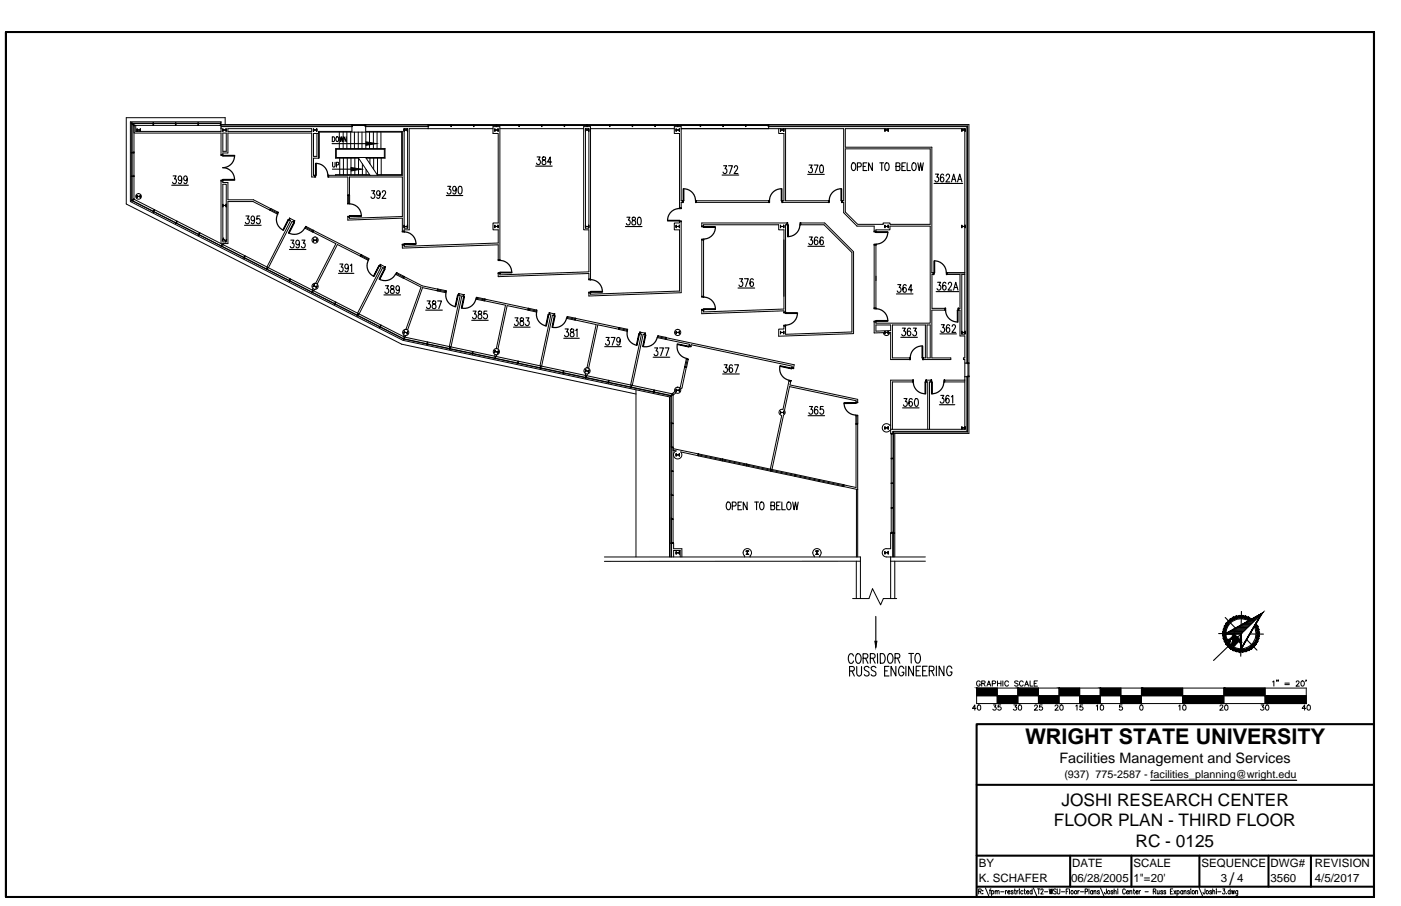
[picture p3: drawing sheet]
<svg xmlns="http://www.w3.org/2000/svg" width="432mm" height="279mm" viewBox="0 0 432 279" stroke-linecap="round" stroke-linejoin="round" font-family="sans-serif">
<defs><g id="words">
<text font-size="6.7" x="316" y="229.5">WRIGHT STATE UNIVERSITY</text>
<g font-size="5.3">
<text x="327.2" y="248.5">JOSHI RESEARCH CENTER</text>
<text x="324.8" y="254.9">FLOOR PLAN - THIRD FLOOR</text>
<text x="350" y="261.3">RC - 0125</text>
<text x="379" y="272.8">/</text>
</g>
<text font-size="4.4" x="326.5" y="235.4">Facilities Management and Services</text>
<g font-size="3.5">
<text x="301.6" y="267.4">BY</text>
<text x="330.5" y="267.4">DATE</text>
<text x="349.3" y="267.4">SCALE</text>
<text x="370.3" y="267.4">SEQUENCE</text>
<text x="391.6" y="267.4">DWG#</text>
<text x="405.3" y="267.4">REVISION</text>
<text x="301.6" y="272.1">K. SCHAFER</text>
<text x="330.1" y="272.1">06/28/2005</text>
<text x="349.3" y="272.1">1&quot;=20'</text>
<text x="376.2" y="272.1">3</text>
<text x="381.3" y="272.1">4</text>
<text x="391.6" y="272.1">3560</text>
<text x="405.2" y="272.1">4/5/2017</text>
</g>
<text font-size="3.3" x="328.1" y="240">(937) 775-2587 - facilities_planning@wright.edu</text>
</g></defs>
<!-- layer: A-EXISTING -->
<g fill="none" stroke="#000" stroke-width=".31">
<path d="M40.5 37.9l.3 .1-.2 .2zM40.6 38h.1M40.6 38h27.3M40.6 38v23.9M40.7 38.1l.8 .6-.2 .1zM41.3 38.7v2.3h26.8v6.7h.6v-.5h1.5v-6.2h25.9v13.6h.9v-.5h-.4v-5.3h1.6M41.3 38.7h26.6v-.8h.2v.8h-.2M41.3 38.7h.5v1.8h26.3v-2.1h40.4v2.1h-10.3M41.3 38.7v22.7l83.3 42.5 82.8 17.6v46h-.5v-.2h.5v.2M42.2 39.9l.1-.2-.1 .8 .1-.4M42.2 39.8h.1M42.3 40v.1"/>
<path d="M43.2 39.7l.1 .8zM43.2 39.9h.1M43.2 39.8h.1M47.1 38.1h.2v.6h-.2zM47.1 37.9l.2 .1zM54.1 38.1h.2v.6h-.2zM54.1 37.9l.2 .1zM61 38.1h.2v.6h-.2zM61 37.9l.2 .1zM67.9 38.1h-27.2v23.7l83.8 42.7 82.4 17.5v45.5M68.1 39.7h.1M68.1 37.9v-.3h-27.9v24.6l84 42.8 82.1 17.4v49.4"/>
<path d="M68.1 38.8h40.4M68.1 39h40.4M68.6 39.9l.1-.2-.1 .8 .1-.4M68.6 39.8h.1M68.7 40v.1M69.4 38.4v-2.1h-30.5v26.6l84.9 43.2 72.2 15.4M69.7 39.7v.8zM69.7 39.9h.1M69.7 39.8h.1M70.2 39.7h25.9v.8h-25.9zM96.6 39.9l.1 .1M96.6 39.8h.1"/>
<path d="M96.6 40l.1 .1M97.6 39.7l.1 .8zM97.6 39.9h.1M97.6 39.8h.1M108.5 38.4v.6h.1v-.6h-.1h4.2M108.6 38.7h3.9M112.5 38.4h.2v.6h-.2zM112.7 38.4v2.1h11.3v13.6h-22.7v.5h5.9v5.5h.5v-5.5h16.3v12.2l-16.3 .5v-.4h-.5v1l16.8-.6v4h.6v-.4h1.5v-31.2h25.8M112.7 38.4h19.3M112.7 38.8h19.3M112.7 39h19.3M124.5 39.7l.1 .8z"/>
<path d="M124.5 39.9l.1 .1M124.5 39.8h.1M124.6 39.7h1v30.7h-1zM125.5 39.7l.1 .8zM125.5 39.9h.1M125.5 39.8h.1M132 38.4h104.9v1.3M132 38.4h.1v.6h-.1zM132 38.4v1.3M132.1 39h.1M132.1 38.7h6.9M139 38.4h.1v.6h-.1z"/>
<path d="M139 39h.1M139.1 38.7h6.8M145.9 38.4h.2v.6h-.2zM146 39h.1M146.1 38.7h6.8M151.9 39h2.2v41.1h-.5v-4.6l-29.6 1v-1h.6v.5l29-1.1v-4h-1.7v-2.1h1.7v-27.6h-1.7zM152.5 40l.1 .1M152.5 39.9v-.2v.8v-.4M152.5 39.8h.1M152.9 38.4h.2v.6h-.2zM153 39h.1M153.1 38.7h6.8"/>
<path d="M153.5 39.7l.1 .8zM153.5 39.8h.1M153.5 39.9h.1M154.1 39.7h25.8M159.9 38.4h.2v.6h-.2zM160 39h.1M160.1 38.7h6.8M166.9 38.4h.2v.6h-.2zM167 39h.1M167.1 38.7h6.8M173.9 38.4h.1v.6h-.1zM174 39h.1"/>
<path d="M174 38.7h6.9M179.9 39h2.1v47.1h-.5v-1.8l-27.9 1v-1h.5v.5l27.4-1v-12.9h-1.6zM180.4 39.7h1.1v30.7h-1.1zM180.4 40l.1 .1M180.4 39.9l.1 .1M180.4 39.8h.1M180.9 38.4h.1v.6h-.1zM180.9 39h.1M181 38.7h6.8M181.4 39.7l.1 .8zM181.4 39.8h.1M181.4 39.9h.1"/>
<path d="M182 39.7h25.8M187.8 38.4h.2v.6h-.2zM187.9 39h.1M188 38.7h6.8M194.8 38.4h.2v.6h-.2zM194.9 39h.1M195 38.7h6.8M201.8 38.4h.2v.6h-.2zM201.9 39h.1M202 38.7h6.8M207.8 39h2.1v22.9h.5v.5h-.5v1.7h-.5v-22.9h-1.6zM208.4 40v.1"/>
<path d="M208.4 39.9v-.2v.8v-.4M208.4 39.8h.1M208.8 38.4h.2v.6h-.2zM208.9 39h.1M209 38.7h6.8M209.4 39.7v.8zM209.4 39.9h.1M209.4 39.8h.1M209.9 39.7h50.1v22.2h-.4v.5h.4v3.2l4.1 4.1h5.3v1.6h.6v-.4h4.3v-1.2h12.4v30h-16.7v-.5h-.6v3.5l2.9-.1M215.8 38.4h.2v.6h-.2zM215.9 39h.1M216 38.7h6.8"/>
<path d="M222.8 38.4h.1v.6h-.1zM222.9 39h.1M222.9 38.7h6.9M229.8 38.4h.1v.6h-.1zM229.8 39h.1M229.9 38.7h6.8M236.7 38.4h.2v.6h-.2zM236.9 39h61.1v72.9M236.9 38.4h61.7v73.5M236.9 38.8h61.3v73.1M240 39.7v1.5h1.6v20.7h-.4v.5h14.2v-.5h-13.3v-22.2M240.6 40v.1"/>
<path d="M240.6 39.9v.1M240.6 39.8h.1M241.5 39.7l.1 .8zM241.5 39.9h.1M241.5 39.8h.1M272.7 40v.1M272.7 39.9l.1-.2-.1 .8 .1-.4M272.7 39.8h.1M273.7 39.7l.1 .8zM273.7 39.9h.1M273.7 39.8h.1M296.4 40l.1 .1"/>
<path d="M296.4 39.9l.1-.2-.1 .8 .1-.4M296.4 39.8h.1M297.4 39.7l.1 .8zM297.4 39.9h.1M297.4 39.8h.1M40.5 47l.1 .2zM40.5 54.2l.1 .3zM40.7 47h.6v.2h-.6zM40.7 54.2h.6v.3h-.6zM41.3 54.4h.1M41.3 47h.1M42.2 40.2l.1 .1"/>
<path d="M42.2 40.4l.1 .1M42.2 40.1l.1 .1M42.4 40.1l.9 .1M42.5 40.1h.1M42.7 40.1h.1M42.9 40.1h.1M43.1 40.1h.1M43.2 40.2l.1 .1M43.2 40.4l.1 .1M68.6 40.2l.1 .1M68.6 40.4l.1 .1M68.6 40.1l.1 .1"/>
<path d="M68.7 56.8h1v17.8h-1zM68.7 41h1v5.7h-1zM68.7 40.1h.1M68.8 40.1h.8M68.8 40.1h.1M68.9 40.1h.1M69.2 40.1h.1M69.3 40.1h.1M69.5 40.1h.1M69.6 40.1l.1 .1M69.7 40.2v.1M69.7 40.4v.1"/>
<path d="M96.6 40.2l.1 .1M96.6 40.4l.1 .1M96.6 40.1l.1 .1M96.7 40l-.1-.3v.8l.1-.4M96.7 40.1h.9M96.8 40.1h.1M97.1 40.1h.1M97.2 40.1h.1M97.5 40.1h.1M97.6 40.1l.1 .1M97.6 40.2l.1 .1M97.6 40.4l.1 .1"/>
<path d="M98.2 48.8h.2v-8.1h25.4v13.2h-7.6M98.2 40.5v.7h-1.6v7h1.1v-7M98.2 40.5v8.3M103.6 46h14.9v2.6h-14.9zM104.6 40.7v5.1M104.7 48.8v5.1M105.8 40.7v5.1M105.8 48.8v5.1M106.9 40.7v5.1M107 48.8v5.1M108.1 40.7v5.1M108.2 48.8v5.1"/>
<path d="M109.2 40.7v5.1M109.4 48.8v5.1M110.4 48.6l3.7 5.5M110.4 40.7v5.1M111.6 40.7v5.1M111.7 50.5v3.4M112.7 48.6l3.7 5.5M112.7 40.7v5.1M112.8 48.8h5.9v-3h-15.3v3h7.1v5.1M112.8 52.3v1.6M113.9 53.9h-10.5v.2M113.9 40.7v5.1"/>
<path d="M114 48.8v1.7M115.1 40.7v5.1M115.2 48.8v3.5M116.2 40.7v5.1M116.3 48.8v5.1M117.4 40.7v5.1M117.5 48.8v5.1M124.5 40.2l.1 .1M124.5 40.4l.1 .1M124.5 40.1l.1 .1M124.6 40.1l1 .1M124.7 40.1h.1"/>
<path d="M124.8 40.1h.1M125.1 40.1h.1M125.4 40.1h.1M125.5 40.2l.1 .1M125.5 40.4l.1 .1M152.5 40.2v.1M152.5 40.4v.1M152.5 40.1v.1M152.6 40.1h-.1M152.6 40.1h.8M152.7 40.1h.1M153 40.1h.1"/>
<path d="M153.1 40.1h.1M153.3 40.1h.1M153.4 40.1l.2 .1M153.5 40.2l.1 .1M153.5 40.4l.1 .1M180.4 40.1l.1 .2M180.4 40.4l.1 .1M180.5 40l-.1-.3v.8l.1-.4M180.5 40.1h.9M180.6 40.1h.1M180.9 40.1h.2M181.3 40.1h.1"/>
<path d="M181.4 40.1l.1 .1M181.4 40.2l.1 .1M181.4 40.4l.1 .1M208.4 40.2v.1M208.4 40.4v.1M208.4 40.1v.1M208.4 40.1h.1M208.5 40.1h.8M208.5 40.1h.1M208.6 40.1h.1M208.9 40.1h.1M209.2 40.1h.1"/>
<path d="M209.3 40.1l.1 .1M209.4 40.2v.1M209.4 40.4v.1M240.6 40.1v.2M240.6 40.4v.1M240.6 40v-.3v.8v-.4M240.6 40.1h.9M240.7 40.1h.1M241.1 40.1h.1M241.4 40.1h.1M241.5 40.1l.1 .1M241.5 40.2l.1 .1"/>
<path d="M241.5 40.4l.1 .1M260.5 45.9h26.2v23.3h-12.4v-.4h-2.1v.4h-7.9l-3.8-3.8zM272.7 40.2l.1 .1M272.7 40.4l.1 .1M272.7 40.1l.1 .1M272.8 40.1l1 .1M272.9 40.1h.1M273 40.1h.1M273.2 40.1h.2M273.6 40.1h.1M273.7 40.2l.1 .1M273.7 40.4l.1 .1"/>
<path d="M296.4 40.2l.1 .1M296.4 40.4l.1 .1M296.4 40.1l.1 .1M296.5 40.1h-.1M296.5 40.1h.9M296.6 40.1h.1M296.7 40.1h.1M296.9 40.1h.1M297.1 40.1h.1M297.3 40.1h.1M297.4 40.1l.1 .1M297.4 40.2l.1 .1"/>
<path d="M297.4 40.4l.1 .1M40.5 61.8l.2 .2zM40.6 61.8l.1 .1zM40.6 61.9l83.8 42.7 82.5 17.5M40.7 61.7l.6-.4 .1 .2-.5 .4zM42.2 60.7l.1 .1M42.2 60.4l.1 .1M42.2 60.9l.1 .1M42.2 60.6l.1 .1M42.2 60.3h.1M42.2 60.5l.1 .1M42.3 60.5l-.1-.3v.8l.1-.4"/>
<path d="M42.3 60.6h-.1M42.3 60.6h.9M42.4 60.6h.1M42.5 60.6h.1M42.7 60.6h.1M42.8 60.6h.1M43.1 60.6h.1M43.2 60.6l.1 .1M43.2 60.2l.1 .8zM43.2 60.7l.1 .1M43.2 60.4h.1M43.2 60.9l.1 .1"/>
<path d="M43.2 60.3h.1M47.2 65.2l.2 .1zM47.5 64.6l.2 .1-.3 .5-.2-.1zM54.2 68.8l.2 .1zM54.5 68.2l.2 .1-.3 .5-.2-.1zM61.1 72.4h.3zM61.4 71.7l.3 .1-.3 .6-.2-.2zM68.1 75.9l.2 .1zM68.1 75.1v-19.3h.6v.5h1.5v5.3h7.9l5.3 2.7-.2 .5-5.2-2.6h-7.8v12.9h-1.5v.3M68.4 75.3l.2 .1-.2 .5-.2-.1zM68.4 75.3l.5 .2M68.6 74v.1"/>
<path d="M68.6 73.9l.1 .1M68.6 63.5l.1 .1M68.6 63.2l.1 .1M68.6 63.7l.1 .1M68.6 63l.1 .1M68.7 63.3h.1M68.7 63.3l-.1-.3v.8l.1-.4h.9M68.7 63.3v.2M68.8 73.7v.1M68.8 63.3h.8M68.8 73.8l.2-.4-.5 .8 .3-.3M68.8 73.8l.8 .4"/>
<path d="M68.8 73.6v.1M68.8 73.8h-.1M68.8 63.3v.1M68.9 73.9l.7 .3M68.9 73.4v.1M68.9 63.3l.1 .1M69.1 74h.1M69.2 63.3v.1M69.2 74v.1M69.3 63.3v.1M69.4 74.1h.1M69.5 74.1v.5l.3-.8-.1 .4"/>
<path d="M69.5 74.5v.1M69.5 63.3v.1M69.6 74.2l.1 .1M69.6 74.4h.1M69.6 63.3l.1 .2M69.7 63.3h-.1M69.7 63.3v-.3v.8l-.1-.5M69.7 63.5v.1M69.7 63.2h.1M69.7 63.7v.1M69.7 63v.1M69.7 74.1h.1"/>
<path d="M69.8 73.9h.1M75.1 79.5l.2 .1zM75.4 78.8l.2 .2-.2 .5-.2-.2zM83.3 64.9l2.1 1.1M83.4 64.3l.2 .1-.3 .5-.2-.1zM83.5 64.7l2 1M83.6 64.4l2.1 1M85.7 65.4l.2 .1-.3 .6-.2-.1zM89.3 67.2l.1 .2-.2 .5-.2-.1zM89.4 67.4l1.2 .6-.2 .5-.4-.2-7.3 14.3-.4-.2 7.2-14.4-.3-.1zM90.6 68l.3 .1-.3 .5-.2-.1zM94.2 70.5l2 1"/>
<path d="M94.2 69.8l.2 .1-.2 .6-.2-.2zM94.3 70.2l2.1 1M94.4 69.9l2.1 1.1M96.5 71h.2l-.3 .6-.2-.1zM96.6 74.2l.1 .1M96.6 73.9h.1M96.6 74.4l.1 .1M96.6 74.1h.1M96.6 73.8h.1M96.6 74l.1 .1M96.7 74l-.1-.4v.9l.1-.4M96.7 74.1h-.1"/>
<path d="M96.7 74.1h.9M96.8 74.1h.1M96.9 74.1h.1M97.1 74.1h.1M97.2 74.1h.1M97.5 74.1h.1M97.6 74.1h.1M97.6 74l-.1 .1M97.6 74l.1-.4v.9l-.2-.4M97.6 74.4l.1 .1M97.6 74.2l.1 .1M97.6 73.8l.1 .1"/>
<path d="M97.6 73.8h.1M107.2 60.1h.6v.2h-.6zM107.2 66.7h.6v.2h-.6zM107.2 62.7h.6v.2h-.6zM107.2 60.3v2.4M107.5 60.3v2.4M107.8 60.3v2.4M111.3 79.1l2 1.1M111.3 78.5l-14.6-7.4-.3 .5 7.1 3.6-6.2 12.1M111.3 78.5l-.2 .5-7.1-3.6-6.2 12.2M111.4 78.5l.1 .1-.2 .5h-.2zM111.4 78.9l2.1 1"/>
<path d="M111.5 78.6l2.1 1.1M113.6 79.7l.2 .1-.3 .5-.2-.1zM124.5 69.7l.1 .1M124.5 70h.1M124.5 70.2h.1M124.5 69.9h.1M124.5 69.5l.1 .1M124.6 69.8l-.1-.4v.8l.1-.3M124.6 69.8v.1M124.6 69.8h.9M124.6 69.9h.9M124.7 69.8l.1 .1"/>
<path d="M124.8 69.8l.1 .1M125.1 69.8v.1M125.2 69.8v.1M125.4 69.8v.1M125.5 69.8v.1M125.5 69.8l.1 .1M125.5 69.8h.1M125.5 69.8l.1-.4v.8l-.1-.3M125.5 69.9l.1 .1M125.5 69.6l.1 .1M125.5 70.2h.1M125.5 69.5l.1 .1"/>
<path d="M152.5 69.8h.1M152.5 70h.1M152.5 69.7h.1M152.5 70.2h.1M152.5 69.5v.1M152.5 69.8v-.4v.8v-.3M152.6 69.8l-.1 .1M152.6 69.8h.8M152.7 69.8v.1M152.8 69.8v.1M153 69.8l.1 .1M153.3 69.8l-.7 .1"/>
<path d="M153.4 69.8l.2 .1M153.5 69.8h-.1M153.5 69.8l.1-.4v.8l-.2-.4M153.5 69.9l.1 .1M153.5 69.6l.1 .1M153.5 70.2h.1M153.5 69.5l.1 .1M180.4 69.7l.1 .1M180.4 70h.1M180.4 70.2h.1M180.4 69.9h.1M180.4 69.5l.1 .1"/>
<path d="M180.5 69.8l-.1-.4v.8l.1-.3M180.5 69.8l-.1 .1M180.5 69.8h.9M180.5 69.9h.9M180.6 69.8l.1 .1M180.7 69.8v.1M180.9 69.8l.2 .1M181.3 69.8v.1M181.3 69.8l.1 .1M181.4 69.8l.1 .1M181.4 69.8h-.1M181.4 69.8l.1-.4v.8l-.1-.3"/>
<path d="M181.4 69.9l.1 .1M181.4 69.6l.1 .1M181.4 70.2h.1M181.4 69.5l.1 .1M208.4 69.8h.1M208.4 70h.1M208.4 69.7h.1M208.4 70.2h.1M208.4 69.5v.1M208.4 69.8v-.4v.8v-.3M208.4 69.8v.1M208.5 69.8h.8"/>
<path d="M208.5 69.8l.2 .1M208.9 69.8l.1 .1M209.2 69.8l-.7 .1M209.3 69.8l.1 .1M209.4 69.8h-.1M209.4 69.8v-.4v.8l-.1-.4M209.4 69.9v.1M209.4 69.6v.1M209.4 70.2h.1M209.4 69.5v.1M214.6 61.9h22.4v.5h-22.4zM216.3 68.8h26.2v.5h-.4v27h-.5v-.4l-25.3 .8v-1.1h.5v.6l24.8-.9v-24.4h-1.6v-1.6h-23.2v.4h-.5z"/>
<path d="M216.3 74h.5v17.4h-.5zM240.6 69.7v.1M240.6 70h.1M240.6 70.2h.1M240.6 69.9h.1M240.6 69.5v.1M240.6 69.8v-.4v.8v-.3M240.6 69.8v.1M240.6 69.8h.9M240.6 69.9h.9M240.7 69.8l.1 .1M240.8 69.8v.1"/>
<path d="M241.1 69.8v.1M241.1 69.8l.1 .1M241.4 69.8v.1M241.5 69.8l.1 .1M241.5 69.8h.1M241.5 69.8l.1-.4v.8l-.1-.4M241.5 69.9l.1 .1M241.5 69.6l.1 .1M241.5 70.2h.1M241.5 69.5l.1 .1M246.8 68.8h7.4l8.9 8.9v25.2l-23.1 .8v-2.2h1.6v-1h.5v2.6l20.5-.7v-24.5l-8.6-8.6h-7.2zM269.4 75.5h.6v19.5h-.6z"/>
<path d="M272.7 69.8h.1M272.7 69.4l.1 .8zM272.7 70h.1M272.7 69.7h.1M272.7 70.2h.1M272.7 69.5l.1 .1M272.8 69.8h.9M272.8 69.9h.9M272.9 69.8v.1M273 69.8v.1M273.2 69.8l.1 .1M273.3 69.8l.1 .1"/>
<path d="M273.6 69.8v.1M273.7 69.8l.1 .1M273.7 69.8v.1M273.7 69.8l.1-.4v.8l-.1-.3M273.7 69.9l.1 .1M273.7 69.6l.1 .1M273.7 70.2h.1M273.7 69.5l.1 .1M296.4 69.8h.1M296.4 70h.1M296.4 69.7h.1M296.4 70.2h.1"/>
<path d="M296.4 69.5l.1 .1M296.5 69.8l-.1-.4v.8l.1-.3M296.5 69.8v.1M296.5 69.8h.9M296.6 69.8v.1M296.7 69.8v.1M296.9 69.8l.1 .1M297.1 69.8v.1M297.3 69.8l-.8 .1M297.4 69.8l.1 .1M297.4 69.8h-.1M297.4 69.8l.1-.4v.8l-.2-.4"/>
<path d="M297.4 69.9l.1 .1M297.4 69.6l.1 .1M297.4 70.2h.1M297.4 69.5l.1 .1M82.1 83l.2 .1zM82.4 82.4l.2 .1-.2 .5-.3-.1zM89.1 86.6l.2 .1zM89.4 86l.2 .1-.3 .5-.2-.1zM96.1 90.1l.2 .1zM96.4 89.5l.2 .1-.3 .5h-.2zM96.5 89l-.3 .5 .5 .2 .3-.4M96.5 88.4h.1"/>
<path d="M96.6 88.2v.1M96.7 88.1l.8 .4M96.7 88v.1M96.7 87.9l.2-.2-.5 .7 .3-.3M96.8 87.8v.1M96.8 88.1v.1M96.9 88.2h.1M97.1 88.3h.1M97.2 88.3l.1 .1M97.4 88.8v.1M97.4 88.4v.1M97.5 88.5h.1"/>
<path d="M97.5 88.5l.1 .1M97.6 88.4h-.1M97.6 88.4l.2-.2-.5 .7 .2-.2M97.6 88.3l.1 .1M97.7 88.2v.1M103.1 93.7l.1 .2zM103.4 93.1l.2 .1-.3 .5-.2-.1zM110 97.3l.2 .2zM110.4 96.7h.1l-.2 .6-.2-.1zM117.2 81.5l.2 .1-.3 .5-.2-.1zM117.4 81.6l1.2 .7-.3 .4-.3-.2-7.3 14.3-.5-.2 7.3-14.3-.4-.2zM118.6 82.2l.2 .1-.3 .6-.2-.2z"/>
<path d="M122.1 84.7l2.1 1M122.2 84l.2 .1-.3 .6-.2-.1zM122.2 84.4l2.1 1M122.4 84.1l2 1.1M124.4 85.2l.2 .1-.3 .5-.1-.1zM134.9 89.1l.2 .1-.1 .6-.2-.1zM135 89.8l2.3 .4M135.1 89.5l2.2 .4M135.1 89.2l2.3 .4M137.4 89.6l.2 .1-.1 .6-.2-.1zM141.3 90.5h.2l-.1 .6h-.2zM141.5 90.6l1.3 .3v.5l-.5-.1-3.3 15.7-.5-.1 3.3-15.7-.4-.1z"/>
<path d="M142.9 90.8l.2 .1-.2 .6-.1-.1zM146.8 91.7h.2l-.1 .6h-.2zM146.9 92.3l2.3 .5M147 92l2.2 .5M147 91.7l2.3 .5M149.3 92.2h.2l-.1 .6h-.2zM149.5 92.3l-.1 .5 6.4 1.3-2.8 13.4M149.5 92.3l13.3 2.8M162.8 95.1h.2l-.1 .6-.2-.1zM162.8 95.1l-.1 .5-6.4-1.4-2.8 13.4M162.9 95.7l2.3 .5M163 95.4l2.2 .5"/>
<path d="M163 95.1l2.3 .5M165.3 95.6h.2l-.1 .6h-.2zM169.3 96.4h.2l-.2 .6h-.2zM170.8 96.7l.2 .1-.1 .6-.2-.1zM174.8 97.6h.1l-.1 .6h-.2zM174.8 98.2l2.3 .5M174.9 97.9l2.3 .5M174.9 97.6l2.3 .5M177.2 98.1h.2l-.1 .6h-.2zM177.4 98.2l-.1 .5 6.4 1.4-2.8 13.4M177.4 98.2l13.4 2.8M181.5 90.3h.5v.4l27.4-.9v-18.9h-1.6v-2.1h1.6v-.5h.5v22l-28.4 1z"/>
<path d="M297.4 84.6h-1v18.5h1v-63.4h-36.9v5.7h26.7v38.7h.5v.5h-.5v10.5h4v.5h-4v14.8h5.8v.5h-8.4v-.5h.6v-10.2h-10.1v10.2h5.2v.5h-5.8v-8.4h-.3M297.4 84.1h-5.5v.5h4v10.5h-.4v.5h.4v8h1.5v6.8h-.5v.5h.5v1M117 100.8l.2 .2zM117.4 100.2l.1 .1-.2 .5-.2-.1zM124.3 104.5l.2 .2zM124.5 102.8h.1M124.5 103.3l-.2 .5M124.5 102.5l.1 .1M124.6 103.9h.2l-.3 .6zM124.6 102.5h.1M124.6 102.2v.1M124.6 102.1v.1"/>
<path d="M124.6 102.3l.1 .1M124.6 102.4v.1M124.6 102.4v-.4l-.1 .8 .1-.3M124.6 102.5l1 .2M124.7 102.4l.8 .2M124.7 102.5h.1M124.9 102.5h.1M125 103.5l-.1 .5M125.1 102.5h.1M125.1 101.6l4.7-13.1-5.4-2.7 .2-.5 5.5 2.9 4.8 1-.1 .5-4.6-1-4.6 13.1M125.2 102.5v.1M125.4 103l.1 .1"/>
<path d="M125.5 102.8h.1M125.6 102.3l.1 .1M125.6 102.4v.1M125.6 102.2l-.2 .9zM131.5 106.1l.2 .1zM131.7 105.4l.1 .1v.5h-.3zM138.5 107.6l.2 .1zM138.7 106.9h.1l-.1 .6h-.2zM145.5 109.1l.2 .1zM145.6 108.4h.3l-.2 .6-.2-.1zM152.4 108.7l.1 .1M152.5 110.5l.2 .2z"/>
<path d="M152.5 108.5v.1M152.5 108.2l.1 .1v-.3l-.1 .8v-.4M152.5 108l.1 .1M152.6 108.4l-.1 .1M152.6 109.3l-.1 .5M152.6 108.4l.8 .2M152.6 109.9h.2l-.1 .6-.2-.1zM152.7 108.4l.7 .2M152.8 108.4v.1M153 108.5h.1M153.1 109.4l-.1 .6M153.1 108.5h.1"/>
<path d="M153.3 108.5v.1M153.4 108.6h.1M153.4 108.9v.1M153.4 108.6l.2-.4-.2 .8 .1-.4M153.4 108.7l.1 .1M153.4 108.6l.1 .1M153.5 108.4l.1 .1M153.6 108.3h.1M159.4 112l.3 .2zM159.6 111.4h.2l-.1 .6-.2-.1zM166.4 112.8l3.4-15.7-.5-.1 .2-.5 1.3 .3-.1 .5-.4-.1-3.4 15.7M166.4 113.5l.2 .1z"/>
<path d="M166.6 112.8l.2 .1-.1 .6-.2-.1zM173.4 115l.2 .1zM173.6 114.3l.2 .1-.1 .5h-.2zM180.4 114.7h.1M180.4 116.5l.2 .1zM180.4 114.4v.1M180.5 114.1v.1M180.5 114l.1 .1M180.5 114.2v.1M180.5 114.3l.1-.4-.2 .8 .1-.4M180.5 115.2l-.1 .6M180.6 115.8h.2l-.1 .6h-.3z"/>
<path d="M180.6 114.3l.9 .3M180.6 114.3l.1 .1M180.7 114.4h.1M180.9 114.4l.2 .1M181 115.4l-.1 .5M181.3 114.5h.1M181.3 114.9h.1M181.4 114.7h.1M181.5 114.3v.1M181.5 114.1l-.2 .8zM181.5 114.2v.1M187.4 118l.2 .1z"/>
<path d="M187.6 117.3h.2l-.2 .6h-.2zM190.8 101h.2l-.1 .6h-.3zM190.8 101l-.1 .5-6.5-1.3-2.8 13.4M190.9 101.6l2.2 .5M190.9 101.3l2.3 .5M191 101l2.3 .5M193.3 101.5l.2 .1-.1 .6-.3-.1zM194.4 119.4l.2 .2zM194.4 118.7l3.3-15.6-.4-.1 .1-.5 1.3 .2-.1 .5-.4-.1-3.3 15.7M194.5 118.8h.2l-.1 .6h-.2zM197.2 102.4h.2l-.1 .6h-.2zM198.8 102.7h.1v.6h-.3z"/>
<path d="M202.7 103.5l.2 .1-.2 .6-.1-.1zM202.7 104.2l2.3 .4M202.8 103.9l2.3 .4M202.9 103.6l2.3 .4M205.2 104l.2 .1-.2 .6-.2-.1zM205.4 104.2l39.4 8.3-.2 .9-.5-.1 .1-.4-31.2-6.6v.4l-.6-.1 .1-.4-7.3-1.5zM208.4 102.4v.1M208.4 102.7v.1M208.4 102.3v.1M208.4 102.9v.1M208.4 102.2v.1M208.4 102.5v-.4v.9v-.5"/>
<path d="M208.5 102.5h.8M208.5 102.5h.1M208.6 102.5h.1M208.9 102.5h.1M209 102.5h.1M209.2 102.5h.1M209.3 102.5l-.9 .1M209.3 102.5l.1 .1M209.4 102.4l-.1 .1M209.4 102.5v-.4v.9l-.1-.5M209.4 102.7v.1M209.4 102.3v.1"/>
<path d="M209.4 102.9v.1M209.4 102.2v.1M209.4 119.6l.3-.2 1.3-6.2 .5 .1-1.3 6.3-.4 .4M211 113l.6 .1v.2l-.6-.1zM211.5 110.8l-.5 2.2M211.6 110.5l.5 .2v.2l-.6-.1zM211.8 110.8l-.5 2.3M212.1 110.9l-.5 2.2M212.4 106.6l.6 .1v.2l-.7-.1zM240.6 102.2v.3h.9M240.6 102.5v.3M240.6 102.9v.1"/>
<path d="M240.6 102.5v-.4v.9v-.5h.9l.1 .5v-.9l-.1 .4M240.7 102.5h.1M240.8 102.5h.1M241.1 102.5h.1M241.4 102.5h.1M241.5 102.5l.1 .1M241.5 102.4v.1M241.5 102.7l.1 .1M241.5 102.3l.1 .1M241.5 102.9l.1 .1M241.5 102.2l.1 .1M270 100.2h4.5v1.8l-4.5 .1z"/>
<path d="M272.7 102.4l.1-.3v.9l-.1-.5M272.7 102.7l.1 .1M272.7 102.3l.1 .1M272.7 102.9l.1 .1M272.7 102.2l.1 .1M272.8 102.5l-.1 .1M272.8 102.5h.9M272.9 102.5h.1M273 102.5h.1M273.2 102.5h.1M273.3 102.5h.1M273.7 102.5l.1 .1"/>
<path d="M273.7 102.4l-.1 .1M273.7 102.5l.1-.4v.9l-.2-.5M273.7 102.7l.1 .1M273.7 102.3l.1 .1M273.7 102.9l.1 .1M273.7 102.2l.1 .1M274.2 102.5a.95 .95 0 0 1-1 1 .95 .95 0 0 1-.9-.9M285.7 100.2h1v10.2h-1zM296.4 102.4l.1 .1M296.4 102.5l.1 .3M296.4 102.3l.1 .1M296.4 102.9l.1 .1"/>
<path d="M296.4 102.2l.1 .1M296.5 102.5l-.1-.4v.9l.1-.4M296.5 102.5h.9M296.6 102.5h.1M296.7 102.5h.1M296.9 102.5h.1M297.1 102.5h.1M297.3 102.5h.1M297.4 111.9h1.2v4.3h-1.2zM297.4 102.5l-1 .1M297.4 116.2v16.2h-22.9M297.4 117.2h-6.3v.6h6.3"/>
<path d="M297.4 102.5l.1 .1M297.4 102.4l-.1 .1M297.4 102.5l.1-.4v.9l-.2-.5M297.4 102.7l.1 .1M297.4 102.3l.1 .1M297.4 102.9l.1 .1M297.4 102.2l.1 .1M298 116.2v16.8h-22.9v.7M298 111.9h.6v.3h-.6zM298 116h.6v.2h-.6zM298.2 116.2v17h-22.8v38.6M298.3 112.2v3.8"/>
<path d="M298.6 115.9v17.8h-24.1v-16.5h6.8v.6h-6.2v14.6M196 120.2v51.6M201.4 120.9l.2 .2zM201.5 120.2l.2 .1-.1 .6-.2-.1zM206.6 122l.2 .2M206.7 121.9l.7-.4-.5 .6zM206.8 122v49.8M206.9 130.4h.5v.3h-.5zM206.9 130.5h.1M206.9 137.8h.5v.2h-.5zM208 120.7l-.8 .7 .2 .1v.3l.9-.7M208.4 120.3h.1"/>
<path d="M208.4 120v.8v-.4M208.4 120.7v.1M208.4 140h.1M208.4 120.3v.3M208.5 120.3h.8M208.5 120.3l.1 .1M208.6 120.3l.1 .1M208.9 120.3l.1 .1M209.2 120.3l.2 .2M209.3 120.3l.1-.4v.9v-.4M209.3 120.3l.1 .1M209.4 139.8v.9z"/>
<path d="M209.4 120.7v.1M209.4 120.5h.1M209.4 120.2h.1M209.4 120v.1M209.4 140h.1M209.8 139.3a1.29 1.29 0 0 1-.2 2 1.29 1.29 0 0 1-1.9-.4 1.29 1.29 0 0 1 .7-1.9l-1-.1v-.5l7.8 1.6-.1 .5-5.3-1.1M215.2 139.9l.2 .1-.1 .6h-.2zM240.6 126.8v.8zM240.6 127.4h.1M240.6 126.9v.2M240.6 127.6h.1M240.6 127.2h.9"/>
<path d="M240.7 127.2h.1M240.8 127.2h.1M241.1 127.2h.1M241.3 126.2a.95 .95 0 0 0-1.2 .8 .95 .95 0 0 0 .8 1.1M241.3 126.3l1.9-8.8 .5 .1-.2 1.1 20.8 4.5v.8h-.5v-.4l-20.5-4.4-1.5 7.4M241.4 127.2h.1M241.5 127.2l.1-.4-.1 .8 .1-.2M241.5 127.2h.1M241.5 128.1l-3.6 16.7-.5-.1 3.5-16.5M241.5 127.2l.1 .1M241.5 127.6h.1M241.5 127l.1 .1"/>
<path d="M241.5 126.9h.1M241.8 126.5l.2 .9-.5 .6M263.8 130.6h.6v.2h-.6zM263.8 124h.6v.2h-.6zM263.8 128h.6v.2h-.6zM263.8 128.2v2.4M263.8 130.8h.5v20.2M263.8 130.8v19.5l-3.7-.8-.1 .5 4.3 1M264.1 128.2v2.4M264.4 128.2v2.4M272.7 131.9l.1-.4v.9l-.1-.4M272.7 131.8h.1"/>
<path d="M272.7 132.3l.1 .1M272.7 131.7h.1M272.8 132v.2M272.8 131.9h.9l.1-.4v.9l-.1-.3M272.8 132h.9M272.9 131.9v.1M273 131.9v.1M273.2 131.9l.2 .1M273.6 131.9l.2 .2M273.6 132h.1M273.7 131.9h-.1M273.7 132.3l.1 .1"/>
<path d="M273.7 132.1l.1 .1M273.7 131.8h.1M273.7 131.6l.1 .1M274.2 131.1a1.29 1.29 0 0 0-1.9-.1 1.29 1.29 0 0 0 0 1.9 1.29 1.29 0 0 0 1.9-.1M274.2 131.1h.3M274.2 132.8h.3M274.7 133.7h.6v.2h-.6zM274.7 133.7v30.7M275.3 133.7v30.7M275.8 133.7v30.7h-1.3M285.9 132.4v-14.6h-.4v-.6h1.4v.6h-.4v14.6M296.4 131.9h.1"/>
<path d="M296.4 131.8h.1M296.4 132.3l.1 .1M296.4 131.7h.1M296.5 131.9l-.1-.4 .1 .9-.1-.4M296.5 131.9h.9M296.6 131.9v.1M296.7 131.9v.1M296.9 131.9l.1 .1M297.1 131.9v.1M297.3 131.9v.1M297.3 132h.1M297.4 132h-.9v.2"/>
<path d="M297.4 131.9l.1 .2M297.4 131.9h-.1M297.4 131.9l.1-.4v.9l-.1-.3M297.4 132.1l.1 .1M297.4 131.8h.1M297.4 132.3l.1 .1M297.4 131.6l.1 .1M206.9 152.6h.5v.2h-.5zM206.9 159.9h.5v.3h-.5zM206.9 152.7h.1M206.9 145.2h.5v.2h-.5zM208.4 140.2h.1"/>
<path d="M208.4 140.1v-.3v.9v-.4M208.4 140.4v.1M208.4 140.6v.1M208.4 140.3h.1M208.5 140.3h.8M208.5 140.3h.1M208.6 140.3h.1M208.9 140.3h.1M209 140.3h.1M209.2 140.3h-.7M209.3 140.3h.1M209.4 140.4v.1"/>
<path d="M209.4 140.1h.1M209.4 140.6v.1M215.3 140.6l7.2 1.5M215.4 140.3l7.2 1.5M215.4 140l7.2 1.5M222.6 141.5l.3 .1-.2 .6-.2-.1zM222.7 142.2l7.3 1.5M222.8 141.9l7.3 1.5M222.9 141.6l7.2 1.5M230.1 143.1h.2l-.1 .6h-.2zM230.2 143.7l7.3 1.6M230.3 143.4l7.2 1.6"/>
<path d="M230.3 143.1l7.2 1.6M237.5 144.7l.3 .1-.2 .5h-.1zM237.6 145.3l7.3 1.6M237.7 145l7.3 1.6M237.8 144.8l7.2 1.5M245 146.3h.2l-.1 .6h-.2zM245.1 146.9l7.3 1.6M245.2 146.6l7.2 1.6M245.2 146.3l7.3 1.6M252.5 147.9h.2l-.1 .6h-.2zM252.6 148.5l7.2 1.5M252.6 148.2l7.3 1.5"/>
<path d="M252.7 147.9l7.2 1.6M259.9 149.5h.3l-.2 .6-.2-.1zM264 150.9v20.9M264.3 151v20.8M274.7 141.3h.6v.2h-.6zM274.7 148.9h.6v.2h-.6zM274.7 156.5h.6v.2h-.6zM186.3 171.8h78.9v1.3h-78.9M206.3 167.5h1.3v1.7h2.6v2.6M206.9 160h.1M207 167.5v4.3M207.6 171.8v-2h2v2"/>
<path d="M208.4 170.4v-.3v.8v-.4h.9M208.4 170.3v.1M208.4 170.6v.1M208.4 170.9h.1M208.4 170.2h.1M209.3 170.5l.1 .1M209.4 170.4h-.1M209.4 170.4v-.3v.8v-.2M209.4 170.3v.1M209.4 170.8v.1M209.4 170.2h.1M229.5 171.4a1.29 1.29 0 0 1-.1-1.8 1.29 1.29 0 0 1 1.9 0 1.29 1.29 0 0 1-.1 1.8"/>
<path d="M229.5 171.4v.4M230.1 170.9v.1M230.1 169.9l-.1 .1M230.2 170.9l-.1 .1M230.2 169.9l-.1 .1M230.3 170.9l-.4 .1 .9-.1-.4 .1M230.3 170.1v.8M230.3 170.7l-.1 .2M230.3 170.4h.1M230.3 170.7h.1M230.3 170.3v.1M230.4 169.9l-.1 .1"/>
<path d="M230.4 169.9l-.1 1M230.6 169.9l.2 .1-.9-.1 .4 .1M230.6 170.9l-.1 .1M230.8 170.9l-.1 .1M230.8 169.9l-.1 .1M231.2 171.4v.4M251 171.8l-.1-.4a1.29 1.29 0 0 1 0-1.8 1.29 1.29 0 0 1 1.8 0 1.29 1.29 0 0 1 0 1.8v.4M251.6 170.9l-.1 .1M251.6 169.9l-.1 .1M251.6 170.9v.1M251.6 169.9v.1M251.8 170.9l-.4 .1 .8-.1-.4 .1"/>
<path d="M251.8 170v.9M251.8 170.7v.1M251.8 170.4h.1M251.8 170.1h.1M251.8 170.7h.1M251.8 170.3v.1M251.8 169.9v.1M251.9 170l.3-.1h-.8l.4 .1M251.9 169.9l-.1 .1M252 170.9l-.1 .1M252 169.9l-.1 .1M252.2 170.9v.1"/>
<path d="M252.2 169.9v.1M272.7 170.3v.6v-.9l.1 .4M272.7 170.6l.1 .1M272.7 170.2l.1 .1M272.7 170.8l.1 .1M272.7 170.1l.1 .1M272.8 170.4h.9M272.9 170.4h.1M273 170.4h.1M273.2 170.4h.2M273.6 170.4h.1M273.6 170.4l.2-.4v.9l-.1-.4"/>
<path d="M273.6 170.4l.1 .1M273.7 170.4l.1 .1M273.7 170.6h.1M273.7 170.2l.1 .1M273.7 170.8l.1 .1M273.7 170.1l.1 .1M274.5 171.8v1.3h10.7M274.7 164.1h.6v.3h-.6zM275.1 164.4v7.4M275.8 171.8v-7.4h-1.3v4.8h-1.3a1.27 1.27 0 0 0-1.3 1.3 1.27 1.27 0 0 0 1.3 1.3h12"/>
<circle cx="42.7" cy="60.6" r=".87"/>
<circle cx="97.1" cy="74" r=".95"/>
<circle cx="97.1" cy="88.3" r=".95"/>
<circle cx="125" cy="102.5" r=".95"/>
<circle cx="153" cy="108.5" r=".95"/>
<circle cx="180.9" cy="114.4" r=".95"/>
<circle cx="208.9" cy="102.5" r=".95"/>
<circle cx="208.9" cy="120.3" r=".95"/>
</g>
<!-- layer: A-DOOR -->
<g fill="none" stroke="#000" stroke-width=".38">
<path d="M68.1 47.7h.6v.2h-.6zM68.1 55.6h.6v.2h-.6zM68.7 55.3h3.6v.3h-3.6zM68.7 47.9h3.6v.2h-3.6zM72.3 48.1a3.6 3.6 0 0 1-3.6 3.6 3.6 3.6 0 0 1 3.6 3.6M97 54h.3v.6h-.3zM97.3 50.4h.1v3.6h-.1zM97.4 50.4a3.6 3.6 0 0 1 3.6 3.6M101.1 54h.2v.6h-.2zM210.6 58.2h.1v3.7h-.1zM210.7 58.2a3.6 3.6 0 0 1 3.6 3.6M240.8 58.2a3.6 3.6 0 0 0-3.6 3.6"/>
<path d="M240.8 58.2h.2v3.7h-.2zM259.2 58.2a3.6 3.6 0 0 0-3.6 3.6M259.2 58.2h.2v3.7h-.2zM85.6 66a3.6 3.6 0 0 0 1.6 4.9M88.8 67.7l-1.5 3.3zM90.6 68.6l.1 .1-1.6 3.2h-.2zM93.9 70.3a3.6 3.6 0 0 1-4.8 1.6M107.7 62.9a3.6 3.6 0 0 1 3.7 3.6M107.8 66.5h3.6v.2h-3.6zM124 71.3h.6v.2h-.6zM124 75.3h.6v.2h-.6zM124.6 71.5a3.6 3.6 0 0 1 3.6 3.6"/>
<path d="M124.6 75.2h3.6v.1h-3.6zM205.8 68h3.6v.1h-3.6zM209.4 64.3a3.6 3.6 0 0 0-3.6 3.6M209.4 64.1h.6v.2h-.6zM209.4 68.1h.6v.2h-.6zM210.4 61.9h.2v.6h-.2zM214.4 61.9h.2v.6h-.2zM216.3 69.7v.2h4.2v.2h-3.6v-.4zM216.3 73.8h.6v.2h-.6zM220.5 70.1a3.6 3.6 0 0 1-3.6 3.6M237 61.9h.2v.6h-.2zM241 61.9h.2v.6h-.2z"/>
<path d="M242.5 68.7h.3v.7h-.3zM242.8 69.4h.1v3.6h-.1zM246.5 69.3a3.6 3.6 0 0 1-3.6 3.7M246.6 68.7h.2v.7h-.2zM255.4 61.9h.2v.6h-.2zM259.4 61.9h.2v.6h-.2zM269.4 71.3v.2h4.3v.2h-3.7v-.4zM269.4 75.3h.6v.2h-.6zM273.6 71.7a3.6 3.6 0 0 1-3.6 3.6M113.5 80.3a3.6 3.6 0 0 0 1.6 4.9M116.8 82l-1.6 3.3zM118.5 82.9h.2l-1.7 3.3-.1-.1z"/>
<path d="M121.9 84.6a3.6 3.6 0 0 1-4.9 1.6M137.5 90.3a3.6 3.6 0 0 0 2.7 4.2M141 91l.2 .1-.8 3.5h-.1zM142.9 91.5h.2l-.7 3.6-.2-.1zM146.7 92.2a3.6 3.6 0 0 1-4.3 2.8M153.5 80.1h.6v.2h-.6zM153.5 84.1h.6v.2h-.6zM154.1 80.3a3.6 3.6 0 0 1 3.6 3.6M154.1 84h3.6v.1h-3.6zM165.4 96.2a3.6 3.6 0 0 0 2.8 4.3M169 97h.1l-.7 3.6-.2-.1zM170.9 97.4h.2l-.8 3.6-.1-.1z"/>
<path d="M174.6 98.2a3.6 3.6 0 0 1-4.3 2.7M181.5 86.1h.5v.2h-.5zM181.5 90.1h.5v.2h-.5zM182 86.2a3.6 3.6 0 0 1 3.6 3.7M182 89.9h3.7v.2h-3.7zM216.3 91.4h.6v.2h-.6zM216.3 95.4h.6v.2h-.6zM216.9 91.6a3.6 3.6 0 0 1 3.6 3.6M216.9 95.3h3.6v.1h-3.6zM241.6 96.3h.6v.2h-.6zM242.2 96.5h3.6v.2h-3.6zM245.8 96.6a3.6 3.6 0 0 1-3.7 3.7"/>
<path d="M269.4 95h.6v.2h-.6zM269.4 99h.6v.2h-.6zM270 95.2a3.6 3.6 0 0 1 3.6 3.6M270 98.9h3.7v.1h-3.7zM287.9 80.4h.2v3.7h-.4v.6h.2zM288 80.4a3.6 3.6 0 0 1 3.6 3.7M291.2 95.1h.2v.6h-.2zM291.4 95.7a3.6 3.6 0 0 0 3.7 3.6M291.7 84.1h.2v.6h-.2zM295.1 95.7h.1v3.6h-.1zM295.2 95.1h.3v.6h-.3zM193.3 102.1a3.6 3.6 0 0 0 2.8 4.3"/>
<path d="M196.9 102.9l.2 .1-.8 3.5h-.2zM198.9 103.3h.1l-.7 3.6h-.2zM202.5 104.1a3.6 3.6 0 0 1-4.2 2.8M208.8 106.2a3.6 3.6 0 0 0 2.8 4.3M208.8 106.1l3.5 .7v.2l-3.5-.8zM240.4 112.9a3.6 3.6 0 0 0 2.8 4.3M240.4 112.8l3.6 .8-.1 .1-3.5-.7zM241.6 100.3h.6v.2h-.6zM243.2 117.3l.6 .1-.1 .2-.6-.1zM244 113.3l.6 .2v.2l-.6-.1zM280.3 110.3h.3v.6h-.3zM281.3 117.2h.2v.6h-.2z"/>
<path d="M281.5 117.8a3.6 3.6 0 0 0 3.6 3.6M284.2 106.7a3.6 3.6 0 0 0-3.6 3.6M284.2 106.7h.2v3.6h-.2zM284.4 110.3h.2v.6h-.2zM285.1 117.8h.2v3.7h-.2zM285.3 117.2h.2v.6h-.2zM286.9 117.2h.2v.6h-.2zM287.1 117.8h.2v3.7h-.2zM290.9 117.8a3.6 3.6 0 0 1-3.6 3.6M290.9 117.2h.2v.6h-.2zM260.2 124.2h3.6v.2h-3.6zM260.2 124.4a3.6 3.6 0 0 0 3.6 3.6"/>
</g>
<!-- layer: ROOM-NUMBER -->
<g fill="none" stroke="#000" stroke-width=".34">
<path d="M52.9 57.1h5.2M53.4 54.2h.9l-.5 1a.68 .68 0 0 1 .6 1 .68 .68 0 0 1-1.2 0M56 55l-.2 .6a.65 .65 0 0 1-.9-.6 .65 .65 0 0 1 .9-.6l.2 .6a1.18 1.18 0 0 1-.7 1.7l-.3-.4M57.7 55l-.2 .6a.65 .65 0 0 1-.9-.6 .65 .65 0 0 1 .9-.6l.2 .6a1.18 1.18 0 0 1-.7 1.7l-.3-.4M114.5 58.8h1l-.6 .9a.68 .68 0 0 1 .6 1 .68 .68 0 0 1-1.1 0M117.2 59.6l-.3 .6a.66 .66 0 0 1-.9-.7 .66 .66 0 0 1 .9-.6l.3 .7a1.18 1.18 0 0 1-.7 1.6l-.4-.4M117.8 59.4l.4-.6 .5 .1 .1 .3-.2 .8-.9 1.2h1.2M138 57.5h.9l-.5 .8a.68 .68 0 0 1 .6 1.1 .68 .68 0 0 1-1.2 0M140.6 58.2l-.3 .6a.66 .66 0 0 1-.8-.6 .66 .66 0 0 1 .8-.7l.3 .7a1.18 1.18 0 0 1-.7 1.6l-.3-.3M141.4 57.5h.5a1.33 1.33 0 0 1 .4 1.9l-.1 .3-.5 .1a1.87 1.87 0 0 1-.3-2.3zM165.1 51.2h5.1M165.5 48.4h1l-.5 .9a.68 .68 0 0 1 .6 1 .68 .68 0 0 1-1.2 0"/>
<path d="M167.2 48.5v.7a.86 .86 0 0 1 1 .5 .86 .86 0 0 1-.4 1.1 .75 .75 0 0 1-.8-.8 .75 .75 0 0 1 .9-.7l.3-.6a.6 .6 0 0 0-1-.2zM170 50h-1.2l.8-1.6v2.4M222.6 54h5.1M223 51.1h1l-.6 .9a.68 .68 0 0 1 .6 1.1 .68 .68 0 0 1-1.1 0M224.6 51.1h1.1l-.8 2.4M226.3 51.7l.1-.3a.54 .54 0 0 1 .8-.1 .54 .54 0 0 1 .1 .7l-1.1 1.5h1.2M248.9 53.8h5.2M249.4 50.9h.9l-.5 .9a.7 .7 0 0 1 .6 1 .7 .7 0 0 1-1.2 0M250.9 50.9h1.2l-.8 2.4M252.9 51l.4-.1a1.62 1.62 0 0 1 0 2.4h-.2a1.82 1.82 0 0 1-.2-2.3zM287.9 56.6h8.8M288.3 53.7h.9l-.5 .9a.68 .68 0 0 1 .6 1.1 .68 .68 0 0 1-1.2-.1"/>
<path d="M290.8 54l-.5-.3a1.49 1.49 0 0 0 .1 2.4 .72 .72 0 0 0 .5-.9 .72 .72 0 0 0-.8-.5l-.3 .6M291.6 54.3l.1-.4a.54 .54 0 0 1 .8-.1 .54 .54 0 0 1 .1 .8l-1.1 1.5h1.2M293.3 56.1l.6-2.4 .7 2.4M293.5 55.3h.9M295.1 56.1l.7-2.4 .7 2.4M295.4 55.3h.8M75.4 69.5h5.1M75.8 66.6h1l-.6 .9a.69 .69 0 0 1 .6 1.1 .69 .69 0 0 1-1.2 0M78.5 67.4l-.3 .6a.66 .66 0 0 1-.8-.6 .66 .66 0 0 1 .8-.7l.3 .7a1.18 1.18 0 0 1-.7 1.6l-.4-.3M80.1 66.6h-.9l-.1 1.1a.69 .69 0 0 1 1 0 .69 .69 0 0 1 0 1 .69 .69 0 0 1-1 .1v-.2M89.2 76.9h5.1M89.6 74.1h1l-.5 .9a.67 .67 0 0 1 .5 1 .67 .67 0 0 1-1.1 0"/>
<path d="M92.3 74.9l-.3 .5a.66 .66 0 0 1-.8-.6 .66 .66 0 0 1 .8-.6l.3 .7a1.09 1.09 0 0 1-.7 1.5l-.4-.3M93.1 74.1h.9l-.5 .9a.67 .67 0 0 1 .6 1 .67 .67 0 0 1-1.2 0M137.6 60.3h5M192.8 69.9h5.1M193.2 67h1l-.6 .9a.69 .69 0 0 1 .6 1 .69 .69 0 0 1-1.1 0M194.9 67.1v.7a.86 .86 0 0 1 .9 .5 .86 .86 0 0 1-.3 1.1 .75 .75 0 0 1-.8-.8 .75 .75 0 0 1 .9-.7l.2-.4v-.4zM196.7 67.1l.4-.1a1.62 1.62 0 0 1 0 2.4h-.2a1.82 1.82 0 0 1-.2-2.3zM249 76h5.1M249.4 73.1h1l-.5 .9a.69 .69 0 0 1 .5 1 .69 .69 0 0 1-1 .2l-.1-.2M252 73.4l-.5-.3a1.49 1.49 0 0 0 .1 2.4 .72 .72 0 0 0 .5-.9 .72 .72 0 0 0-.9-.5l-.2 .6M253.7 73.4l-.5-.3a1.49 1.49 0 0 0 .1 2.4 .72 .72 0 0 0 .5-.9 .72 .72 0 0 0-.8-.5l-.3 .6M104.3 84.3h4.8"/>
<path d="M104.7 81.4h1l-.5 1a.68 .68 0 0 1 .6 1 .68 .68 0 0 1-1.2 0M107.4 82.2l-.3 .6a.65 .65 0 0 1-.8-.6 .65 .65 0 0 1 .8-.7l.3 .7a1.18 1.18 0 0 1-.7 1.6l-.3-.3M108 81.9l.4-.5v2.4M118.3 90.9h5.2M118.8 88.1h.9l-.5 .9a.68 .68 0 0 1 .6 1 .68 .68 0 0 1-1.2 0M120.5 88.2v.7a.86 .86 0 0 1 .9 .6 .86 .86 0 0 1-.3 1 .75 .75 0 0 1-.8-.8 .75 .75 0 0 1 .9-.7l.2-.3-.1-.5zM123.1 88.9l-.2 .6a.65 .65 0 0 1-.9-.6 .65 .65 0 0 1 .9-.7l.2 .7a1.16 1.16 0 0 1-.7 1.6l-.3-.4M131.2 95.6h5.1M131.6 92.8h1l-.5 .9a.69 .69 0 0 1 .6 1.1 .69 .69 0 0 1-1.2-.1M133.4 92.9v.7a.88 .88 0 0 1 .9 .5 .88 .88 0 0 1-.3 1.1 .75 .75 0 0 1-.9-.8 .75 .75 0 0 1 .9-.7l.3-.6a.6 .6 0 0 0-.9-.2zM134.9 92.8h1.2l-.9 2.4M145.4 98.8h5.1"/>
<path d="M145.8 95.9h.9l-.5 .9a.68 .68 0 0 1 .6 1.1 .68 .68 0 0 1-1.2-.1M147.5 96v.7a.88 .88 0 0 1 .9 .6 .88 .88 0 0 1-.3 1 .75 .75 0 0 1-.8-.8 .75 .75 0 0 1 .9-.7l.2-.5a.6 .6 0 0 0-.9-.3zM150.1 95.9h-.9l-.1 1.1a.71 .71 0 0 1 1 0 .71 .71 0 0 1 0 1 .71 .71 0 0 1-1 .1l-.1-.3M158.7 98h1l-.6 .9a.67 .67 0 0 1 .6 1.1 .67 .67 0 0 1-1.1 0M160.4 98.1v.7a.88 .88 0 0 1 1 .6 .88 .88 0 0 1-.4 1 .75 .75 0 0 1-.8-.8 .75 .75 0 0 1 .9-.7l.2-.3v-.5zM162.1 98h.9l-.5 .9a.67 .67 0 0 1 .6 1.1 .67 .67 0 0 1-1.2 0M227.5 88.8h5.1M227.9 86h1l-.5 .9a.68 .68 0 0 1 .6 1 .68 .68 0 0 1-1.2 0M229.5 86h1.1l-.8 2.4M232.2 86.3l-.5-.3a1.49 1.49 0 0 0 0 2.4 .7 .7 0 0 0 .5-.9 .7 .7 0 0 0-.8-.5l-.2 .6M276.3 90.6h5.1M276.7 87.8h.9l-.5 .9a.69 .69 0 0 1 .6 1 .69 .69 0 0 1-1.2 0"/>
<path d="M279.3 88.1l-.5-.3a1.44 1.44 0 0 0 .1 2.3 .7 .7 0 0 0 .5-.8 .7 .7 0 0 0-.9-.5l-.2 .6M281.2 89.4h-1.2l.8-1.6v2.3M288.5 89.9h7M289 87.1h.9l-.5 .9a.68 .68 0 0 1 .6 1 .68 .68 0 0 1-1.2 0M291.5 87.4l-.5-.3a1.49 1.49 0 0 0 .1 2.4 .7 .7 0 0 0 .5-.9 .7 .7 0 0 0-.8-.5l-.3 .6M292.3 87.6l.1-.3a.54 .54 0 0 1 .8-.1 .54 .54 0 0 1 0 .8l-1 1.5h1.2M293.9 89.5l.7-2.4 .6 2.4M294.1 88.7h.9M158.3 100.9h5.1M173.8 104.3h4.7M174.2 101.4h.9l-.5 1a.69 .69 0 0 1 .6 1 .69 .69 0 0 1-1.2 0M175.9 101.6v.6a.88 .88 0 0 1 .9 .6 .88 .88 0 0 1-.3 1.1 .75 .75 0 0 1-.8-.8 .75 .75 0 0 1 .9-.7l.2-.4v-.4z"/>
<path d="M177.4 101.9l.5-.5v2.5M186.4 106.9h5.1M186.8 104.1h1l-.5 .9a.69 .69 0 0 1 .5 1 .69 .69 0 0 1-1.2 0M188.4 104.1h1.1l-.8 2.3M191.1 104.8l-.2 .6a.66 .66 0 0 1-.9-.6 .66 .66 0 0 1 .9-.6l.2 .6a1.18 1.18 0 0 1-.6 1.6l-.4-.3M201.3 110.2h5.1M201.8 107.3h.9l-.5 .9a.68 .68 0 0 1 .6 1 .68 .68 0 0 1-1.2 0M203.3 107.3h1.2l-.9 2.4M205 107.3h1.2l-.9 2.4M222.7 115.3h5.2M223.2 112.5h.9l-.5 .9a.68 .68 0 0 1 .6 1 .68 .68 0 0 1-1.2 0M225.7 112.8l-.5-.3a1.46 1.46 0 0 0 .1 2.4 .7 .7 0 0 0 .5-.9 .7 .7 0 0 0-.8-.5l-.3 .6"/>
<path d="M226.4 112.5h1.2l-.8 2.4M277.6 104h5.2M278.1 101.2h.9l-.5 .9a.68 .68 0 0 1 .6 1 .68 .68 0 0 1-1.2 0M280.6 101.5v-.2l-.5-.1a1.46 1.46 0 0 0 .1 2.4 .7 .7 0 0 0 .5-.9 .7 .7 0 0 0-.8-.5l-.3 .6M281.5 101.2h.9l-.5 .9a.68 .68 0 0 1 .6 1 .68 .68 0 0 1-1.2 0M289.7 103h5.1M290.1 100.1h1l-.6 .9a.68 .68 0 0 1 .6 1 .68 .68 0 0 1-1.1 0M292.7 100.5l-.5-.4a1.46 1.46 0 0 0 0 2.4 .7 .7 0 0 0 .5-.8 .7 .7 0 0 0-.8-.6l-.3 .6M293.5 100.7l.1-.4a.54 .54 0 0 1 .7 0 .54 .54 0 0 1 .1 .7l-1 1.5h1.2M249.1 128.2h5M249.5 125.4h.9l-.5 .9a.68 .68 0 0 1 .6 1 .68 .68 0 0 1-1.2 0M252 125.7l-.1-.3h-.4a1.46 1.46 0 0 0 .1 2.3 .7 .7 0 0 0 .5-.8 .7 .7 0 0 0-.8-.5l-.3 .5"/>
<path d="M253.7 125.4h-.8l-.1 1a.7 .7 0 0 1 1.1 .6 .7 .7 0 0 1-1.1 .5l-.1-.2M278.2 125.8h5.1M278.6 122.9h.9l-.5 .9a.68 .68 0 0 1 .6 1.1 .68 .68 0 0 1-1.2 0M281.1 123.2l-.5-.3a1.49 1.49 0 0 0 .1 2.4 .72 .72 0 0 0 .5-.8 .72 .72 0 0 0-.8-.6l-.3 .6M282.1 123l.4-.1a1.66 1.66 0 0 1 0 2.4h-.1a1.73 1.73 0 0 1-.3-2.3zM289.5 124.8h4.8M290 121.9h.9l-.5 .9a.69 .69 0 0 1 .6 1 .69 .69 0 0 1-1.2 .1M292.5 122.3l-.5-.4a1.44 1.44 0 0 0 .1 2.4 .7 .7 0 0 0 .5-.8 .7 .7 0 0 0-.9-.5l-.2 .5M293.2 122.4l.4-.5v2.4"/>
</g>
<!-- layer: A-NOTE -->
<g fill="none" stroke="#000" stroke-width=".34">
<path d="M102.3 44.3h10.5M102.4 42.2a.74 .74 0 0 1 .8 .7 .74 .74 0 0 1-.8 .8zM102.5 52.2h5.7M102.5 50.1v1.2l.3 .2 .5-.4v-1M103.7 50.9l.6-.1v-.7h-.6v1.4M103.7 42.3l.2-.1a.78 .78 0 0 1 .5 .7 .78 .78 0 0 1-.5 .8 .98 .98 0 0 1-.2-1.4zM104.7 42.2l.3 1.5 .2-1.5 .3 1.5 .3-1.5M106.7 42.2v1.5l-.7-1.5v1.5M262.7 50.3l.2-.1a1.29 1.29 0 0 1 .5 2.3l-.2 .1a1.32 1.32 0 0 1-.5-2.3zM264.3 51.4l1.1-.2-.1-.9-1-.1v2.4M266 51.3h.7M267.2 50.2h-1.2v2.4h1.2"/>
<path d="M268.9 50.2v2.4l-1.2-2.4v2.4M271.2 50.2h1.1M271.8 50.2v2.4M273 50.3l.2-.1a1.29 1.29 0 0 1 .5 2.3l-.2 .1a1.32 1.32 0 0 1-.5-2.3zM276.2 51.3l1-.1 .2-.3-.2-.6-1-.1v2.4l1.1-.2 .1-.6-.4-.5M278 51.3h.7M279.1 50.2h-1.1v2.4h1.1M279.6 50.2v2.4h1M281.4 50.3l.1-.1a1.29 1.29 0 0 1 .5 2.3l-.1 .1a1.32 1.32 0 0 1-.5-2.3zM282.9 50.2l.4 2.4 .4-2.4 .5 2.4 .4-2.4M224.2 154.9l.1-.1a1.29 1.29 0 0 1 .5 2.3l-.1 .1a1.32 1.32 0 0 1-.5-2.3zM225.7 156.1l1.1-.3-.1-.9-1-.1v2.4"/>
<path d="M227.5 155.9h.6M228.6 154.8h-1.1v2.4h1.1M230.3 154.8v2.4l-1.2-2.4v2.4M232.6 154.8h1.2M233.2 154.8v2.4M234.5 154.9l.1-.1a1.29 1.29 0 0 1 .5 2.3l-.1 .1a1.32 1.32 0 0 1-.5-2.3zM237.6 155.9l1-.1 .2-.3-.2-.6-1-.1v2.4l1.1-.2 .1-.6-.4-.5M239.4 155.9h.6M240.5 154.8h-1.1v2.4h1.1M241 154.8v2.4h1M242.8 154.9l.2-.1a1.29 1.29 0 0 1 .5 2.3l-.2 .1a1.32 1.32 0 0 1-.5-2.3zM244.3 154.8l.4 2.4 .5-2.4 .4 2.4 .4-2.4"/>
<path d="M269.9 190.1v9.5M261.8 206.9l1.3-.1 .2-.4-.2-.7-1.3-.2v3M262.6 206.9l.7 1.6M263 202.3a.72 .72 0 0 0-.4-.6 .72 .72 0 0 0-.7 0 2.08 2.08 0 0 0 .2 2.9 .8 .8 0 0 0 1-.8M264 205.5v2.2a.76 .76 0 0 0 .4 .7 .76 .76 0 0 0 .8-.1l.3-.6v-2.2M264.1 201.7l.2-.1a1.61 1.61 0 0 1 1.2 1.2 1.61 1.61 0 0 1-.5 1.6l-.2 .2a1.29 1.29 0 0 1-1.1-1.9zM266 203l1.3-.1 .2-.4a.64 .64 0 0 0-.5-.9h-1v3M266.8 203l.7 1.6M267.9 205.9a.74 .74 0 0 0-1-.4 .74 .74 0 0 0-.4 1l.9 .6a.78 .78 0 0 1 .4 1.1 .78 .78 0 0 1-1.2 .1l-.2-.3M268.2 203l1.3-.2 .2-.4-.2-.7-1.3-.1v2.9M269 203l.7 1.5M270 205.9a.74 .74 0 0 0-1-.4 .74 .74 0 0 0-.4 1l1 .6a.78 .78 0 0 1 .3 1.1 .78 .78 0 0 1-1.2 .1l-.2-.3"/>
<path d="M270.4 201.6l.1 2.9M271.3 201.6h.7a1.78 1.78 0 0 1 0 2.9h-.7zM272.6 206.9h.9M274 201.7l.2-.1a1.42 1.42 0 0 1 .9 2.2 .74 .74 0 0 1-.7 .8 .74 .74 0 0 1-.7-.8l-.2-1.1zM274 205.5h-1.4v3h1.4M275.9 203l1.2-.2 .2-.4-.2-.7-1.2-.1v2.9M276.1 205.5v3l-1.5-3v3M276.6 203l.7 1.5M278.6 206.2a.74 .74 0 0 0-.8-.8 .74 .74 0 0 0-.7 .8v1.5a.72 .72 0 0 0 1.1 .6l.4-1h-.6M279.2 205.5v2.9M280.1 201.5h1.5M280.8 201.5l.1 3"/>
<path d="M281.5 205.5v2.9l-1.5-2.9v2.9M282.4 206.9h.8M282.4 201.6l.2-.1a1.29 1.29 0 0 1 1.1 1.8 .89 .89 0 0 1-.8 1.2 .89 .89 0 0 1-.9-1.1l.1-1.2zM283.7 205.5h-1.3v2.9h1.3M284.4 206.9h.8M285.8 205.5h-1.4v2.9h1.4M286.4 206.9l1.3-.2 .2-.4-.2-.7-1.3-.1v2.9M287.1 206.9l.8 1.5M288.6 205.4v3M290.9 205.4v3l-1.5-3v3M293.4 206.1a.74 .74 0 0 0-.8-.7 .74 .74 0 0 0-.7 .7v1.6a.72 .72 0 0 0 1.1 .6l.4-1.1h-.6"/>
</g>
<!-- layer: BORDER -->
<path d="M1.8 9.9v266.7M423.5 9.9v266.7v-266.7h-421.7v266.7h421.7M423.5 223.3h-122.5v53.3M301 242h122.5M301 263.9h122.5M301.1 273.4h122.4M329.8 263.9v9.5M348.7 263.9v9.5M369.7 263.9v9.5M391 263.9v9.5M404 263.9v9.5" fill="none" stroke="#000" stroke-width=".63"/>
<!-- layer: BORDER-NOTE -->
<path d="M354.6 240.6h45" fill="none" stroke="#000" stroke-width=".38"/>
<g fill="none" stroke="#000" stroke-width=".31">
<path d="M301.6 274.9l.7-.1 .1-.6-.8-.1v1.6M302.1 274.9l.3 .8M302.9 274.6h.1M302.9 275.6h.1M303.7 273.8l1 2.4M304.9 274.6h.4M305.4 274.1l-.3 .3v1.3M305.6 274.9l.1-.2a.44 .44 0 0 1 .6 .5 .44 .44 0 0 1-.7 .3M305.6 274.6v1.6M306.7 275l.3-.4 .3 .1v1M306.7 274.6v1.1M307.3 275l.3-.4 .3 .1v1"/>
<path d="M308.4 275h1M309.9 274.6v1.1M310.3 274.6l-.4 .5M310.6 275.1h.7l-.1-.3a.42 .42 0 0 0-.6 .4 .42 .42 0 0 0 .7 .3M312.3 274.9l-.3-.3-.3 .1v.3l.6 .5-.3 .2-.4-.2M312.6 274.6h.4M312.8 274.1v1.5l.3 .1M313.4 274.6v1.1M313.8 274.6l-.4 .5M314.1 274.2h.1M314.2 274.6v1.1M315.3 274.9l-.2-.2a.44 .44 0 0 0-.5 .5 .44 .44 0 0 0 .7 .3"/>
<path d="M315.6 274.6h.4M315.8 274.1v1.5l.3 .1M316.4 275.1h.7l-.1-.4a.44 .44 0 0 0-.6 .5 .44 .44 0 0 0 .7 .3M318.1 274.9l-.1-.2a.44 .44 0 0 0-.6 .5 .44 .44 0 0 0 .7 .3M318.1 274.1v1.6M318.5 273.8l1 2.4M319.8 274.1h.7M320.1 274.1v1.6M320.8 274.5l.2-.4 .5 .1v.5l-.7 1h.7M321.9 275h1M323.4 274.1l.3 1.6 .2-1.6 .3 1.6 .3-1.6M325.5 274.3l-.2-.2-.6 .2 .1 .4 .6 .3v.6l-.7-.1"/>
<path d="M325.9 274.1v1.2l.3 .4 .4-.2 .1-1.4M327.1 275h1M328.6 274.9h.4M329.3 274.1h-.7v1.6M329.6 274.1v1.6M332.2 274.6v1.1M332.7 274.6l-.5 .5M333 275h1M334.4 275l.7-.1v-.7l-.7-.1v1.6M335.6 274.1v1.6M336.7 274.9l-.1-.2a.44 .44 0 0 0-.6 .5 .44 .44 0 0 0 .7 .3M336.7 274.6v1.1"/>
<path d="M337.2 275l.2-.4 .3 .1 .1 1M337.2 274.6v1.1M338.9 274.9l-.3-.3-.4 .3 .6 .4v.3l-.6-.1M339.2 273.8l1 2.4M341 274.1v1.5h-.5l-.1-.4M343 274.9l-.2-.3-.4 .3 .6 .4v.3l-.6-.1M343.4 275l.3-.4 .3 .1v1M343.4 274.1v1.6M344.5 274.2h.1M344.5 274.6v1.1M346.9 274.5a.44 .44 0 0 0-.6-.4 .44 .44 0 0 0-.3 .6v.4a.44 .44 0 0 0 .3 .6 .44 .44 0 0 0 .6-.4M347.2 275.1h.7l-.1-.3a.42 .42 0 0 0-.6 .4 .42 .42 0 0 0 .7 .3"/>
<path d="M348.2 275l.3-.4 .3 .1v1M348.2 274.6v1.1M349.3 274.6h.4M349.4 274.1v1.3l.3 .3M350.1 275.1h.6v-.4a.44 .44 0 0 0-.7 .5 .44 .44 0 0 0 .7 .3M351.1 274.6v1.1M351.6 274.6l-.5 .5M352.9 275h1M355.4 274.9l.7-.1 .1-.6-.8-.1v1.6M355.9 274.9l.3 .8M356.7 274.6v1l.3 .1 .3-.3M357.3 274.6v1.1"/>
<path d="M358.4 274.9l-.3-.3-.3 .1v.3l.6 .5-.3 .2-.4-.2M359.3 274.9l-.2-.3-.4 .1v.3l.6 .5-.2 .2-.4-.2M360.7 274.9h.5M361.5 274.1h-.8v1.6h.8M361.8 274.6l.6 1.1M362.4 274.6l-.6 1.1M362.8 274.9l.1-.2a.44 .44 0 0 1 .6 .5 .44 .44 0 0 1-.7 .3M362.8 274.6v1.6M364.5 274.9l-.1-.2a.44 .44 0 0 0-.5 .5 .44 .44 0 0 0 .6 .3M364.5 274.6v1.1M364.9 275l.3-.4 .3 .1 .1 1M364.9 274.6v1.1"/>
<path d="M366.6 274.9l-.2-.3-.3 .1v.3l.5 .5-.2 .2-.4-.2M367 274.2h.1M367 274.6v1.1M368.5 275l.3-.4 .3 .1v1M368.5 274.6v1.1M369.6 273.8l1 2.4M371.4 274.1l-.1 1.5h-.4l-.1-.4M373.4 274.9l-.2-.3-.4 .3 .6 .4v.3l-.6-.1M373.8 275l.3-.4 .2 .1 .1 1M373.8 274.1v1.6M374.8 274.2h.1M374.9 274.6v1.1"/>
<path d="M375.3 275h1M376.9 274.1h.6l-.3 .6a.45 .45 0 0 1 .4 .7 .45 .45 0 0 1-.8 0M378 275.6h.1M379.2 274.9l-.1-.2a.44 .44 0 0 0-.6 .5 .44 .44 0 0 0 .7 .3M379.2 274.1v1.6M379.6 274.6l.2 1.1 .2-1.1 .3 1.1 .2-1.1M381.5 274.6l-.1 1.5-.4 .1M381.5 274.9l-.1-.2a.44 .44 0 0 0-.6 .5 .44 .44 0 0 0 .7 .3"/>
<circle cx="330.4" cy="275.1" r=".48"/>
<circle cx="331.5" cy="275.1" r=".48"/>
<circle cx="341.7" cy="275.1" r=".48"/>
<circle cx="367.8" cy="275.1" r=".48"/>
<circle cx="372.1" cy="275.1" r=".48"/>
</g>
<!-- layer: A-NOTE -->
<path d="M108.2 51.7l3.2 .5-3.2 .5zM112.8 43.7l3.2 .6-3.2 .5zM269.6 197.8h.7l-.4 1.8z" fill="#000" stroke="#000" stroke-width=".31"/>
<!-- layer: NORTH -->
<g fill="#000" stroke="#000" stroke-width=".31">
<path d="M378.6 197.5l.3 .1zM378.6 197.6l.4 .3zM380 197.7l1.1 .7-.8 .8zM380.3 195.5l.3 .4zM381.7 197.5l.2 .1z"/>
<path d="M377.8 195.3l.1 .2 11.2-6.5zM377.9 195.5l11.2-6.5-.5 .6zM389.1 189l-.5 .6-6.2 10.9zM388.6 189.6l-6.2 10.9 .2-.8zM382.4 195.6v4.9l.2-.8zM382.4 195.6l.2-.2v4.3zM377.8 195.5l4.6 .1 .2-.2zM377.8 195.3l4.8 .1-4.8 .1z"/>
<path d="M378.4 197.3l.5 .3zM378.4 197.3l.5 .3z"/>
<path d="M378.4 197.3l.2 .1zM378.4 197.3l.2 .1z"/>
<path d="M378.6 197.6l.4 .3zM378.6 197.6l.4 .3z"/>
<path d="M378.6 191.4l.5 .5-1.1 .3zM378 192.2l.5 .3 .6-.6zM378 192.2l.5 .3-1 .5zM377.5 193l.6 .3 .4-.8zM377.5 193l.6 .3-1 .6zM377.1 193.9l.7 .2 .3-.8zM377.1 193.9l.7 .2-.9 .8zM376.9 194.9l.7 .1 .2-.9zM376.9 194.9l.7 .1-.7 .9zM377.6 195l-.7 .9 .6-.1zM376.9 195.9l.6-.1-.5 1zM377.5 195.8l-.5 1 .7-.1zM377 196.8l.7-.1-.3 1.1zM377.7 196.7l-.3 1.1 .6-.3zM377.4 197.8l.6-.3-.2 1.1zM378 197.5l-.2 1.1 .6-.3zM377.8 198.6l.6-.3 .1 1.1zM378.4 198.3l.1 1.1 .4-.5zM378.5 199.4l.4-.5 .3 1.1zM378.9 198.9l.3 1.1 .4-.5zM379.6 199.5l.4 1-.8-.5zM379.6 199.5l.4 1 .3-.6zM380.3 199.9l.7 1-1-.4zM380.3 199.9l.7 1 .1-.6zM381.1 200.3l.8 .8-.9-.2zM381.1 200.3l.8 .8 .1-.7zM382 200.4l.9 .7h-1zM382 200.4l.9 .7v-.7zM382.9 200.4l1 .5-1 .2zM382.9 200.4l1 .5-.2-.6zM383.7 200.3l1.1 .3-.9 .3zM383.7 200.3l1.1 .3-.3-.6zM384.5 200l1.2 .1-.9 .5zM384.5 200l1.2 .1-.4-.5zM385.3 199.6l1.1-.1-.7 .6zM385.3 199.6l1.1-.1-.4-.5zM386 199l1.1-.2-.7 .7zM386.5 198.4l-.5 .6 1.1-.2zM386.5 198.4l1.1-.5-.5 .9zM387 197.7l-.5 .7 1.1-.5zM387 197.7l.9-.7-.3 .9zM387.3 196.9l-.3 .8 .9-.7zM387.3 196.9l.8-.8-.2 .9zM387.4 196l-.1 .9 .8-.8zM388.1 195.1v1l-.7-.1zM387.4 195.2v.8l.7-.9zM388 194.2l.1 .9-.7 .1zM387.3 194.3l.1 .9 .6-1zM387.7 193.2l.3 1-.7 .1zM387.1 193.5l.2 .8 .4-1.1zM387.2 192.4l.5 .8-.6 .3zM386.6 192.8l.5 .7 .1-1.1z"/>
<path d="M378.6 197.5l.3 .1zM378.6 197.5l.3 .1z"/>
<path d="M378.9 197.3l1.5-1.5zM380.4 195.8l-1.5 1.6zM380.1 195.6l.4 .2zM380.1 195.6l.4 .2zM380.1 195.6l.2-.1zM380.3 195.5l1 1zM380.3 195.6l.9 1zM381.3 196.5l-.3 1.7zM381.2 196.6l-.3 1.8zM381 198.2l-.1 .2 .7-.8zM381.6 197.6l-.7 .8z"/>
<path d="M378.7 197.5l.2 .1zM378.7 197.5l.2 .1z"/>
<path d="M378.7 197.5l.2 .1zM378.7 197.5l.2 .1z"/>
<path d="M378.7 197.5l.2 .1zM378.7 197.5l.2 .1z"/>
<path d="M378.7 197.5l.2 .1zM378.6 197.5l.3 .1z"/>
<path d="M378.6 197.5l.3 .1zM378.6 197.5l.3 .1zM378.6 197.5l.3 .1zM378.6 197.5l.3 .1z"/>
<path d="M378.6 197.5l.3 .1zM378.6 197.5l.3 .1zM378.6 197.4l.3 .2z"/>
<path d="M378.4 197.3l.5 .4zM378.3 197.3l.6 .4zM378.3 197.3l.6 .4zM378.3 197.3l.6 .4z"/>
<path d="M378.3 197.3l.6 .4zM378.3 197.3l.6 .4zM378.3 197.4l.6 .3zM378.3 197.4l.6 .3z"/>
<path d="M378.3 197.4l.6 .4zM378.3 197.4l.6 .4zM378.3 197.4l.6 .4zM378.3 197.4l.6 .4z"/>
<path d="M378.3 197.4l.6 .4zM378.3 197.4l.6 .4z"/>
<path d="M378.7 197.5h.2zM378.7 197.5h.2zM378.7 197.5h.2z"/>
<path d="M378.7 197.5l.2 .1zM378.7 197.5l.2 .1z"/>
<path d="M378.4 197.5l.5 .3zM378.4 197.5l.5 .3z"/>
<path d="M378.3 197.4l.6 .6zM378.3 197.4l.6 .6zM378.3 197.4l.1-.2z"/>
<path d="M378.4 197.5l.5 .3zM378.4 197.5l.5 .3z"/>
<path d="M378.5 197.5l.5 .4zM378.5 197.5l.5 .4z"/>
<path d="M378.9 197.4l.1 .1zM378.9 197.4l.1 .1z"/>
<path d="M380 197.7l-.3 1.2 .6 .3zM379.7 198.9l.6 .3z"/>
<path d="M380.1 196.2l-1.1 1.3zM378.9 197.4l1.2-1.2z"/>
<path d="M380.2 195.6l.6 .5zM380.2 195.6l.6 .5z"/>
<path d="M380.4 195.8l.9 .8zM380.4 195.8l.9 .8z"/>
<path d="M380.2 196.6l.7 1.7 .2-1.1zM380.2 196.6l.7 1.7-.9-.6z"/>
<path d="M380.2 196.3l.9 .9 .1-.3zM380.2 196.3l.9 .9-.9-.6z"/>
<path d="M380.3 195.9l.9 1 .1-.3zM380.3 195.9l.9 1-1.1-.7z"/>
<path d="M381.6 197.1l.1-.1zM381.7 197l.7 .7zM381.7 197.1l.7 .6z"/>
<path d="M381.6 197.1l.5 .3zM381.6 197.1l.5 .3zM381.6 197.1l.5 .3z"/>
<path d="M381.6 197.6l-.5 .8zM380.9 198.3l.7-.7z"/>
<path d="M381.8 197.7l-1.6 1.6zM380.2 199.2l1.6-1.5zM379.7 198.9l.5 .4zM379.7 198.9l.5 .3zM380.2 196.4l-.5 2.5zM380.3 196.2l-.5 2.6zM380.3 196.2l-1.3 1.3zM378.9 197.5l1.4-1.3z"/>
<path d="M381.8 197.4l.3 .2zM381.8 197.4l.3 .2z"/>
<path d="M381.8 197.4l.2 .2zM381.8 197.4l.2 .2z"/>
<path d="M381.8 197.5l.1 .1zM381.8 197.5l.1 .1z"/>
<path d="M381.8 197.5l.1 .1zM381.8 197.5l.1 .1zM381.8 197.5l.1 .1zM381.8 197.5l.2 .1z"/>
<path d="M381.8 197.5l.1 .1zM381.8 197.5l.1 .1z"/>
<path d="M381.8 197.5l.2 .1zM381.8 197.5l.2 .1z"/>
<path d="M381.8 197.4l.2 .2zM381.8 197.4l.2 .2zM381.8 197.4l.2 .2zM381.8 197.4l.3 .2z"/>
<path d="M381.8 197.4l.2 .2zM381.8 197.4l.2 .2zM381.8 197.5l.2 .1zM381.8 197.5l.2 .1z"/>
<path d="M381.6 197.1l.5 .4zM381.6 197.1l.5 .4z"/>
<path d="M381.8 197.4l.3 .2zM381.8 197.4l.3 .2z"/>
<path d="M381.7 197.2l.5 .3zM381.7 197.2l.5 .3z"/>
<path d="M381.7 197.2l.5 .3zM381.7 197.2l.5 .3z"/>
<path d="M381.7 197.2l.6 .4zM381.7 197.2l.6 .4z"/>
<path d="M381.8 197.2l.5 .5zM381.8 197.2l.5 .5zM381.8 197.3l.5 .4zM381.8 197.3l.5 .4z"/>
<path d="M381.8 197.4l.5 .3zM381.8 197.4l.5 .3z"/>
<path d="M381.8 197.4l.5 .3zM381.8 197.4l.5 .3zM381.8 197.4l.5 .3zM381.8 197.4l.5 .3z"/>
<path d="M382.1 197.6l.2 .1zM382.1 197.6l.2 .1z"/>
<path d="M381.8 197.3l.5 .4zM381.8 197.3l.5 .4z"/>
<path d="M381.8 197.3l.5 .4zM381.8 197.3l.5 .4z"/>
<path d="M384.9 190.4l.8 .5-.4 .5zM384.9 190.4l-.3 .6 .7 .4zM384 190l.9 .4-.3 .6zM384 190l-.2 .7 .8 .3zM383 189.9l1 .1-.2 .7zM383 189.9v.6l.8 .2zM382.1 189.9h.9v.6zM382.1 189.9v.6h.9zM381.1 190l1-.1v.6zM381.1 190l.2 .7 .8-.2zM380.2 190.3l.9-.3 .2 .7zM380.2 190.3l.3 .6 .8-.2zM379.3 190.8l.9-.5 .3 .6zM379.3 190.8l.4 .6 .8-.5zM378.6 191.4l.7-.6 .4 .6zM378.6 191.4l.5 .5 .6-.5z"/>
</g>
<g fill="none" stroke="#000" stroke-width=".31">
<path d="M378.4 197.3h.1M378.6 197.5h.1M378.6 197.4l-.1 .1M378.6 197.4v.1M378.7 197.5h.1M378.7 197.4h.1M378.9 197.7v.1M378.9 197.6l-.1 .1M381.6 197.1h.1M381.7 197.3h.1M381.9 197.4l-.1 .1M381.9 197.4h.1"/>
<path d="M381.9 197.5v.1M382 197.5h.1M382 197.5v.1M382.1 197.6h-.1M382.2 197.6l-.1 .1"/>
</g>
<circle cx="379" cy="197.5" r=".17" fill="#000"/>
<g fill="none" stroke="#000" stroke-width=".34">
<path d="M375.6 195.4h4.2M377.6 190.4l3.2 3.3 3.4 .1M378.2 195.2l4.5 .1M378.6 195h4.4M379.1 194.7h4.1M379.5 194.5h4M379.9 198l-5.9 5.7M380 194.2l3.7 .1M380.4 194h3.6M381.3 193.5h3.2M381.7 193.3h3M382.1 193l2.9 .1"/>
<path d="M382.5 198.1l-.1 4.3M382.6 188.6l-.1 4.2h2.7M383 192.5h2.5M383.4 192.3h2.4M383.9 192l2.1 .1M384.2 197.2l3.2 3.3M384.3 191.8h2M384.8 191.6h1.7M384.8 191.5a4.6 4.6 0 0 0-6.9 3.1 4.6 4.6 0 0 0 5.3 5.4 4.6 4.6 0 0 0 3.3-6.8M385.2 195.5l4.2 .1M385.2 191.3l1.6 .1M385.6 191.1h1.4"/>
<path d="M386.1 190.9h1.2M386.5 190.6h1M386.9 190.3h.8M387.4 190.1h.6M387.8 189.9h.5M388.3 189.6h.2M388.7 189.4h.1M388.8 189.3l-7.6 7.4"/>
</g>
<!-- layer: Graphic Scale -->
<g fill="none" stroke="#000" stroke-width=".31">
<path d="M300.8 218.5h-1.1l.8-1.1v1.6M301 212.2h101.6v4.8h-101.6zM301 214.6h101.6M301.5 217.5a.79 .79 0 0 1 .9 .6 .79 .79 0 0 1-.5 .9l-.6-.3-.1-.6zM302.1 210.4a.56 .56 0 0 0-.6-.4 .56 .56 0 0 0-.5 .6v.4a.57 .57 0 0 0 .4 .6 .57 .57 0 0 0 .7-.4v-.2h-.3M302.6 210.7h.9l.1-.4-.4-.3h-.6v1.6M303.1 210.7l.5 .9M304.2 211.6l.6-1.6 .6 1.6M304.4 211h.8M305.8 210.8l.9-.1 .2-.4-.4-.3h-.7v1.6M306.2 217.4h.8l-.5 .6a.53 .53 0 0 1 .4 .9 .53 .53 0 0 1-.9-.2M307.4 212.2v4.8"/>
<path d="M307.4 210v1.6M307.4 210.7h1.1M308.4 217.4h-.7l-.1 .7a.56 .56 0 0 1 .8 0 .56 .56 0 0 1-.1 .8 .56 .56 0 0 1-.8-.2M308.5 210v1.6M309.1 210v1.6M310.8 210.4a.59 .59 0 0 0-.6-.4 .59 .59 0 0 0-.5 .6v.4a.59 .59 0 0 0 .4 .6 .59 .59 0 0 0 .7-.4M312.5 217.4h.8l-.4 .6a.54 .54 0 0 1 .5 .5 .54 .54 0 0 1-.5 .6 .54 .54 0 0 1-.6-.4M313.7 212.2v4.8M313.8 210.2l-.4-.2-.7 .2 .1 .3 1 .6-.4 .5-.7-.3M314 217.5a.79 .79 0 0 1 1 .6 .79 .79 0 0 1-.6 .9l-.5-.3zM315.4 210.4a.59 .59 0 0 0-.7-.4 .59 .59 0 0 0-.5 .6v.4a.59 .59 0 0 0 .5 .6 .59 .59 0 0 0 .7-.4M315.8 211.6l.6-1.6 .6 1.6"/>
<path d="M316 211h.8M317.5 210v1.6h.9M318.7 210.7h.7M318.9 217.8l.1-.3 .5-.1 .3 .5-1 1.1h1M319.8 210h-1.1v1.6h1.1M320.1 212.2v4.8M321.2 217.4h-.8v.7a.57 .57 0 0 1 .8-.1 .57 .57 0 0 1-.1 .9 .57 .57 0 0 1-.8-.2M325.2 217.8l.1-.3 .5-.1 .3 .5-1 1.1h1.1M326.4 212.2v4.8M326.9 217.5a.79 .79 0 0 1 .9 .6 .79 .79 0 0 1-.5 .9l-.6-.3-.1-.6zM331.6 217.7l.3-.3v1.6M332.8 212.2v4.8"/>
<path d="M333.7 217.4h-.8l-.1 .7a.56 .56 0 0 1 .9 0 .56 .56 0 0 1-.1 .8 .56 .56 0 0 1-.8-.2M337.9 217.7l.4-.3v1.6M339.1 212.2v4.8M339.3 217.5a.73 .73 0 0 1 .9 .7 .73 .73 0 0 1-.9 .7l-.2-.6zM345.5 212.2v4.8M345.8 217.4h-.7l-.1 .7a.56 .56 0 0 1 .9 0 .56 .56 0 0 1-.1 .8 .56 .56 0 0 1-.9-.2M351.5 217.5a.79 .79 0 0 1 .9 .6 .79 .79 0 0 1-.5 .9l-.6-.3v-.6zM351.8 212.2v4.8M363.3 217.7l.4-.3v1.6M364.5 212.2v4.8M364.7 217.5a.73 .73 0 0 1 .9 .7 .73 .73 0 0 1-.9 .7l-.2-.6zM376 217.8l.1-.3 .5-.1 .3 .5-1 1.1h1.1"/>
<path d="M377.2 212.2v4.8M377.7 217.5a.79 .79 0 0 1 .9 .6 .79 .79 0 0 1-.5 .9l-.6-.3-.1-.6zM388.7 217.4h.8l-.4 .6a.54 .54 0 0 1 .5 .5 .54 .54 0 0 1-.5 .6 .54 .54 0 0 1-.6-.4M389.9 212.2v4.8M390.3 217.5a.78 .78 0 0 1 .9 .6 .78 .78 0 0 1-.6 .9l-.5-.3-.1-.6zM392.2 210.3l.4-.3v1.6M393.6 209.8l-.1 .4M394.1 209.8h-.2h.2l-.2 .4M396 210.7h1.4M396 211.1h1.4M399.5 210.4l.3-.4 .6 .3-.2 .5-.8 .8h1.1M401.2 210.1a.73 .73 0 0 1 .8 .7 .73 .73 0 0 1-.8 .7l-.2-.6z"/>
<path d="M402.5 218.5h-1.2l.8-1.1v1.6M402.6 209.8h-.2h.2l-.2 .4M403.1 217.5a.79 .79 0 0 1 .9 .6 .79 .79 0 0 1-.5 .9l-.6-.3-.1-.6z"/>
</g>
<g fill="#000" stroke="#000" stroke-width=".31">
<path d="M301 212.2l6.4 2.4v-2.4zM301 212.2l6.4 2.4h-6.4z"/>
<path d="M307.4 214.6l6.3 2.4v-2.4zM307.4 214.6l6.3 2.4h-6.3z"/>
<path d="M313.7 212.2l6.4 2.4v-2.4zM313.7 212.2l6.4 2.4h-6.4z"/>
<path d="M320.1 214.6l6.3 2.4v-2.4zM320.1 214.6l6.3 2.4h-6.3z"/>
<path d="M326.4 212.2l6.4 2.4v-2.4zM326.4 212.2l6.4 2.4h-6.4z"/>
<path d="M332.8 214.6l6.3 2.4v-2.4zM332.8 214.6l6.3 2.4h-6.3z"/>
<path d="M339.1 212.2l6.4 2.4v-2.4zM339.1 212.2l6.4 2.4h-6.4z"/>
<path d="M345.5 214.6l6.3 2.4v-2.4zM345.5 214.6l6.3 2.4h-6.3z"/>
<path d="M351.8 212.2l12.7 2.4v-2.4zM351.8 212.2l12.7 2.4h-12.7z"/>
<path d="M364.5 214.6l12.7 2.4v-2.4zM364.5 214.6l12.7 2.4h-12.7z"/>
<path d="M377.2 212.2l12.7 2.4v-2.4zM377.2 212.2l12.7 2.4h-12.7z"/>
<path d="M389.9 214.6l12.7 2.4v-2.4zM389.9 214.6l12.7 2.4h-12.7z"/>
</g>
<!-- layer: TUNNEL -->
<path d="M263.9 173.1v11.5M265.2 173.1v11.5M274.5 173.1v11.5M275.8 173.1v11.5M262.8 184.6h5l1.1-3.1 2.5 5 .9-1.9h4.1" fill="none" stroke="#000" stroke-width=".31"/>
<use href="#words"/>
</svg>
